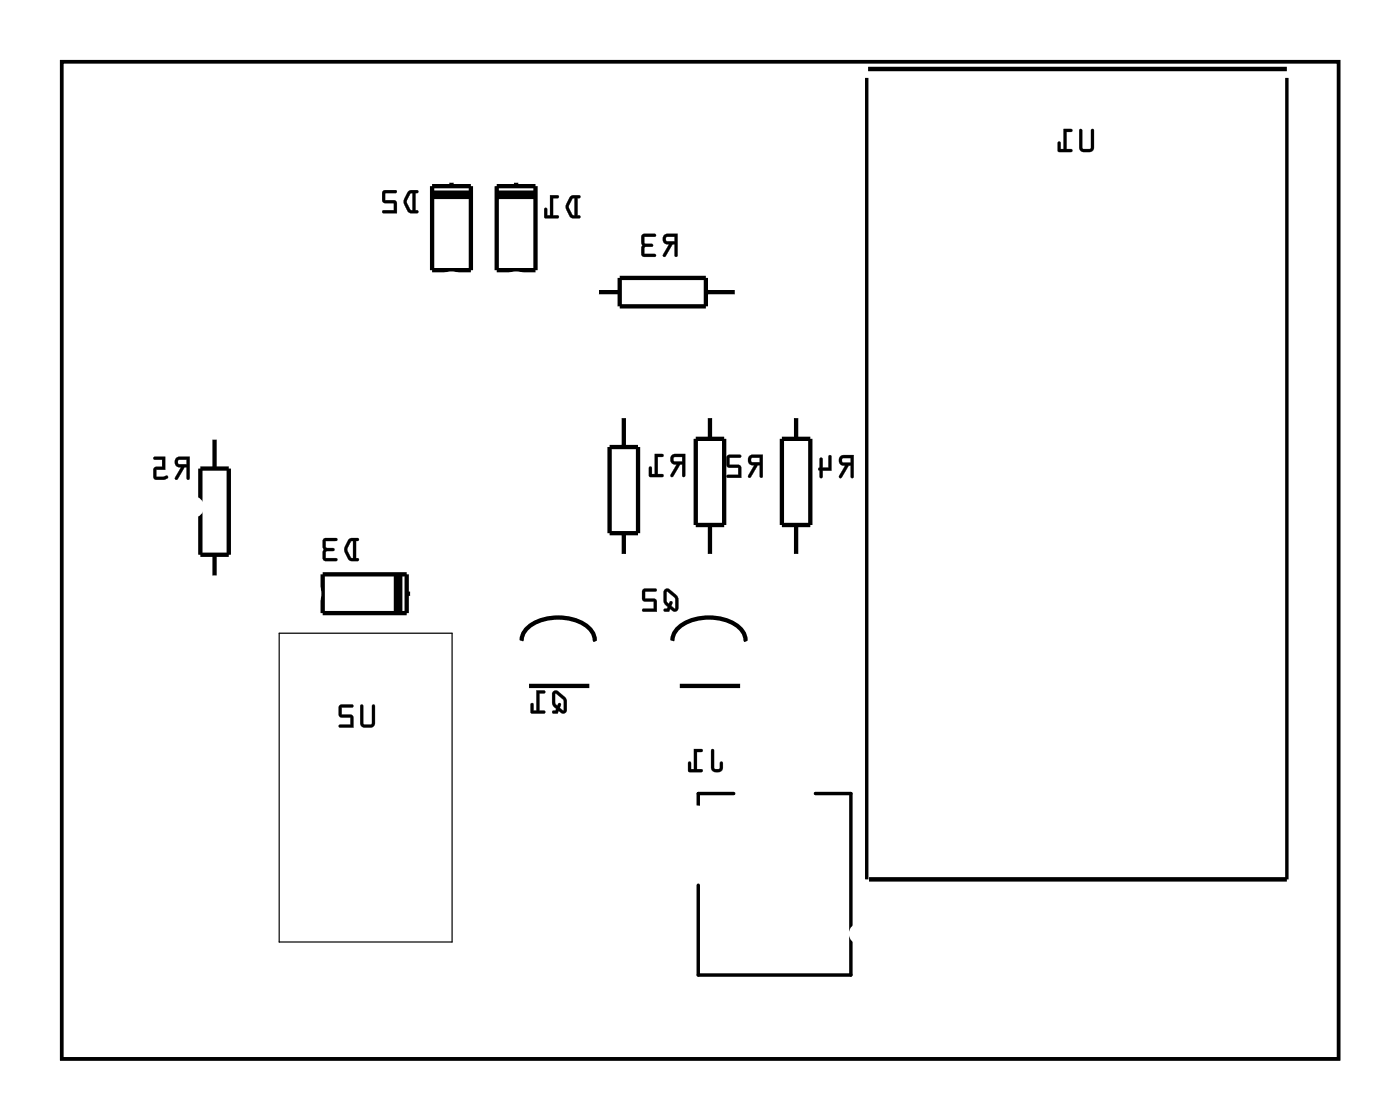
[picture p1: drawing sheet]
<svg xmlns="http://www.w3.org/2000/svg" width="83mm" height="66mm" viewBox="0 0 83 66" stroke-linecap="round" stroke-linejoin="round" font-family="sans-serif">
<path d="M3.6 3.6h75.3v58.8h-75.3zM43.3 46.8h-2.1v.7M48.1 46.8h2.1v10.7h-9v-5.3" fill="none" stroke="#000" stroke-width=".2"/>
<g fill="#000">
<path d="M24.1 11.3a.81 .81 0 0 0 0 1.2l.5 .1 .1-.1-.2-.1v-1h.1l.1-.1-.4-.1zM24.2 11.4h.1v1l-.1-.1-.2-.4zM22.6 11.3l-.1 .6 .2 .1h.5v.4h-.6l-.1 .1 .9 .1-.1-.7-.6-.1v-.4h.6l.1-.1z"/>
<path d="M24.1 11.3l-.3 .5v.3l.3 .4 .5 .1a.1 .1 0 0 0 .1-.1 .1 .1 0 0 0-.1-.1h-.1v-1h.1a.1 .1 0 0 0 .1-.1 .1 .1 0 0 0-.1-.1zM24.1 11.3l.2-.1 .4 .1-.1 .1h-.1v1h.1v.2l-.5-.1-.3-.4v-.4zM24.2 11.4h.1v1l-.1-.1-.2-.4zM24.2 11.4l-.2 .5 .2 .4 .1 .1v-1zM22.6 11.3v.6l.6 .1v.4h-.6a.1 .1 0 0 0-.1 .1 .1 .1 0 0 0 .1 .1h.8v-.8h-.7v-.4h.6a.1 .1 0 0 0 .1-.1 .1 .1 0 0 0-.1-.1zM22.6 11.3h.8l-.1 .1h-.6v.4l.6 .1 .1 .7-.9-.1 .1-.1h.6v-.4h-.5l-.1-.1z"/>
<path d="M33.6 11.6a.81 .81 0 0 0 0 1.2l.5 .1 .1-.1-.1-.1v-1h.1v-.1l-.4-.1zM33.8 11.7h.1v1l-.2-.1-.2-.4zM32.4 11.5v1.2h-.1v-.4h-.2v.5l.8 .1v-.2h-.3v-1h.3l.1-.1z"/>
<path d="M33.6 11.6l-.2 .5v.3l.3 .4 .4 .1a.1 .1 0 0 0 .1-.1 .1 .1 0 0 0-.1-.1v-1a.1 .1 0 0 0 .1-.1 .1 .1 0 0 0-.1-.1zM33.6 11.6l.2-.1 .4 .1v.1h-.2v1h.2v.2l-.5-.1-.3-.4v-.4zM33.8 11.7h.1v1l-.2-.1-.2-.4zM33.8 11.7l-.3 .5 .2 .5h.2v-1zM32.4 11.5v1.2h-.1v-.4a.1 .1 0 0 0-.1-.1 .1 .1 0 0 0-.1 .1v.6h.8a.1 .1 0 0 0 .1-.1 .1 .1 0 0 0-.1-.1h-.3v-1h.3a.1 .1 0 0 0 .1-.1 .1 .1 0 0 0-.1-.1zM32.4 11.5l.5 .1v.1h-.3v1h.3v.2l-.8-.1v-.5h.1l.1 .4h.1z"/>
<path d="M39.2 13.9a.32 .32 0 0 0-.1 .3 .32 .32 0 0 0 .4 .2l-.4 .7h.1l.5-.7h.1v.7h.1l.1-1.3zM39.3 14h.5v.2h-.5zM37.9 13.8l-.1 1.2 .2 .1h.6v-.1h-.6v-.4l.5-.1v-.1l-.5-.1v-.3h.6l.1-.2z"/>
<path d="M39.2 13.9a.32 .32 0 0 0-.1 .3 .32 .32 0 0 0 .4 .2l-.4 .6a.1 .1 0 0 0 0 .1 .1 .1 0 0 0 .2 0l.4-.7h.1v.7a.1 .1 0 0 0 .1 .1 .1 .1 0 0 0 .1-.1v-1.3h-.7zM39.2 13.9l.8-.1-.1 1.3h-.1v-.7h-.1l-.5 .7h-.1l.4-.7a.31 .31 0 0 1-.4-.2 .31 .31 0 0 1 .1-.3zM39.3 14h.5v.2h-.5zM39.3 14v.2h.5v-.2zM37.9 13.8l-.1 1.2 .2 .2h.6a.1 .1 0 0 0 .1-.1 .1 .1 0 0 0-.1-.1h-.6v-.4h.4a.1 .1 0 0 0 .1-.1 .1 .1 0 0 0-.1-.1l-.4-.1v-.3h.6a.1 .1 0 0 0 .1-.1 .1 .1 0 0 0-.1-.1zM37.9 13.8h.8l-.1 .2h-.6v.4h.5v.1l-.5 .1v.4h.6v.1h-.6l-.2-.1z"/>
<path d="M63.7 7.6v1.2l.1 .1h.5l.2-.2v-1l-.1-.1-.1 .1v1l-.4 .1-.1-.1v-1zM62.7 7.6v1.2h-.2v-.4l-.1-.1v.6l.8 .1v-.2h-.3v-1h.3v-.1z"/>
<path d="M63.7 7.6l-.1 1.1 .1 .2 .2 .1h.4l.2-.2v-1.1a.1 .1 0 0 0-.1-.1 .1 .1 0 0 0-.1 .1v1l-.4 .1-.1-.1v-1zM63.7 7.6l.1 .1v1l.1 .1 .4-.1v-1l.1-.1 .1 .1v1l-.2 .2h-.5l-.1-.1zM62.7 7.6v1.2h-.2l.1-.4a.1 .1 0 0 0-.1-.1 .1 .1 0 0 0-.1 .1v.5l.7 .1a.1 .1 0 0 0 .1-.1 .1 .1 0 0 0-.1-.1h-.2v-1h.2a.1 .1 0 0 0 .1-.1 .1 .1 0 0 0-.1-.1zM62.7 7.6l.5 .1v.1h-.3v1h.3v.1h-.8v-.5h.1v.4h.2z"/>
<path d="M3.6 3.6v58.8h75.3v-58.8zM3.6 3.6h75.3v58.8h-75.3z"/>
<path d="M10.4 27a.32 .32 0 0 0-.1 .4 .32 .32 0 0 0 .4 .1l-.4 .7 .1 .1 .5-.8h.1v.7l.1 .1 .1-1.4zM10.5 27.1h.5v.3h-.5zM9.1 27v.1h.5v.4l-.5 .1v.6l.1 .1h.4a.15 .15 0 0 0 .2 0 .15 .15 0 0 0 0-.3l-.6 .1v-.4h.5v-.8z"/>
<path d="M10.4 27a.32 .32 0 0 0-.1 .4 .32 .32 0 0 0 .4 .1l-.4 .7a.1 .1 0 0 0 .1 .1 .1 .1 0 0 0 .1-.1l.4-.7h.1v.7a.1 .1 0 0 0 .1 .1 .1 .1 0 0 0 .1-.1v-1.3h-.6zM10.4 27l.8-.1-.1 1.4-.1-.1v-.7h-.1l-.4 .7h-.2l.4-.7a.31 .31 0 0 1-.4-.1 .31 .31 0 0 1 .1-.4zM10.5 27.1h.5v.3h-.5zM10.5 27.1v.3h.5v-.3zM9.1 26.9v.2h.5v.4l-.5 .1-.1 .6 .2 .1 .7-.1a.1 .1 0 0 0 0-.1 .1 .1 0 0 0-.1-.1l-.6 .1v-.4h.5v-.8zM9.1 27l.6-.1v.8h-.5v.4l.6-.1 .1 .1v.1l-.7 .1-.1-.1v-.6l.5-.1v-.4h-.5z"/>
<path d="M20.6 31.8a.81 .81 0 0 0 0 1.2l.5 .1 .1-.1-.2-.1v-1h.1l.1-.1-.4-.1zM20.7 31.9h.1v1h-.1l-.2-.5zM19.1 31.8l-.1 1.2 .2 .1h.6v-.2h-.6v-.4h.5v-.1v-.1h-.5v-.4h.6l.1-.1z"/>
<path d="M20.6 31.8l-.3 .5v.3l.3 .4 .5 .1a.1 .1 0 0 0 .1-.1 .1 .1 0 0 0-.1-.1h-.1v-1h.1a.1 .1 0 0 0 .1-.1 .1 .1 0 0 0-.1-.1zM20.6 31.8l.2-.1 .4 .1-.1 .1h-.1v1h.1v.2l-.5-.1-.3-.4v-.4zM20.7 31.9h.1v1h-.1l-.2-.5zM20.7 31.9l-.2 .5 .2 .5h.1v-1zM19.1 31.8l-.1 1.2 .2 .1h.6a.1 .1 0 0 0 .1-.1 .1 .1 0 0 0-.1-.1h-.6v-.4h.4a.1 .1 0 0 0 .1-.1 .1 .1 0 0 0-.1-.1h-.4v-.4h.6a.1 .1 0 0 0 .1-.1 .1 .1 0 0 0-.1-.1zM19.1 31.8h.8l-.1 .1h-.6v.4h.5v.1v.1h-.5v.4h.6v.2h-.6l-.2-.1z"/>
<path d="M39.2 34.8l-.1 .7 .3 .3-.3 .2 .4 .1v-.2l.3 .2 .2-.2a.91 .91 0 0 0-.7-1.2zM39.3 34.9l.5 .4v.6l-.2-.2v-.1a.11 .11 0 0 0-.1-.2 .11 .11 0 0 0-.1 .2l-.1-.2zM37.9 34.8v.6l.1 .1h.6v.4h-.7v.1l.8 .1v-.8h-.7v-.4h.6l.1-.1z"/>
<path d="M39.2 34.8l-.1 .7 .3 .3-.1 .1h-.1a.1 .1 0 0 0-.1 .1 .1 .1 0 0 0 .1 .1h.3v-.2l.2 .2 .2-.1a.92 .92 0 0 0-.4-1.2l-.2-.1zM39.2 34.8l.2-.1 .5 .4a.97 .97 0 0 1 .1 .8l-.2 .2-.3-.2v.2l-.4-.1 .3-.2-.3-.3zM39.3 34.9l.5 .4v.6l-.2-.2 .1-.1a.14 .14 0 0 0-.2-.2 .11 .11 0 0 0-.1 .2l-.1-.2zM39.3 34.9v.5a.14 .14 0 0 0 .1 .2 .14 .14 0 0 0 .1-.2l.1 .1v.2l.2 .2v-.6zM37.9 34.7v.7l.7 .1v.4h-.7a.1 .1 0 0 0 0 .1 .1 .1 0 0 0 0 .1h.8v-.8h-.7v-.4h.6a.1 .1 0 0 0 .1-.1 .1 .1 0 0 0-.1-.1zM37.9 34.8h.8l-.1 .1h-.6v.4h.7v.8l-.8-.1v-.1h.7v-.4h-.6l-.1-.1z"/>
<path d="M39.6 26.8a.32 .32 0 0 0 0 .4 .32 .32 0 0 0 .3 .2l-.4 .7h.2l.4-.7h.1v.6l.1 .1 .1-1.3zM39.7 27l.5-.1v.3h-.4zM38.6 26.8v1.1h-.2v-.3l-.1-.1v.6h.8v-.1l-.3-.1v-1h.3v-.1z"/>
<path d="M39.6 26.8a.32 .32 0 0 0-.1 .4 .32 .32 0 0 0 .4 .2l-.4 .6a.1 .1 0 0 0 .1 .1 .1 .1 0 0 0 .1 0l.4-.7h.1v.6a.1 .1 0 0 0 .1 .1 .1 .1 0 0 0 .1-.1v-1.2h-.6zM39.6 26.8h.8l-.1 1.3-.1-.1v-.6h-.1l-.4 .7h-.2l.4-.7a.31 .31 0 0 1-.3-.2 .31 .31 0 0 1 0-.4zM39.7 27l.5-.1v.3h-.4zM39.7 27l.1 .2h.4v-.3zM38.6 26.8v1.1h-.2v-.3a.1 .1 0 0 0-.1-.1 .1 .1 0 0 0 0 .1v.5h.7a.1 .1 0 0 0 .1-.1 .1 .1 0 0 0-.1-.1h-.2v-1h.2a.1 .1 0 0 0 .1 0 .1 .1 0 0 0-.1-.1zM38.6 26.8h.5v.1h-.3v1.1h.3v.1h-.8v-.6l.1 .1v.4h.2z"/>
<path d="M44.2 26.9a.32 .32 0 0 0-.1 .4 .32 .32 0 0 0 .4 .1l-.4 .7 .1 .1 .5-.8h.1v.7l.1 .1 .1-1.4zM44.3 27h.5v.3l-.5-.1zM42.9 26.9l-.1 .6 .2 .1h.5v.4h-.6l-.1 .1 .9 .1v-.7l-.7-.1v-.4h.6l.1-.1z"/>
<path d="M44.2 26.9a.32 .32 0 0 0-.1 .4 .32 .32 0 0 0 .4 .1l-.4 .6a.1 .1 0 0 0 0 .2 .11 .11 0 0 0 .2-.1l.4-.7h.1v.7a.1 .1 0 0 0 .1 .1 .1 .1 0 0 0 .1-.1v-1.3h-.6zM44.2 26.9l.8-.1-.1 1.4-.1-.1v-.7h-.1l-.4 .7h-.2l.4-.7a.31 .31 0 0 1-.4-.1 .31 .31 0 0 1 .1-.4zM44.3 27h.5v.3l-.5-.1zM44.3 27v.3h.5v-.3zM42.9 26.9v.6l.6 .1v.4h-.6a.1 .1 0 0 0-.1 .1 .1 .1 0 0 0 .1 .1h.8v-.8h-.7v-.4h.6a.1 .1 0 0 0 .1-.1 .1 .1 0 0 0-.1-.1zM42.9 26.9h.8l-.1 .1h-.6v.4l.6 .1 .1 .7-.8-.1v-.1h.6v-.4h-.5l-.1-.1z"/>
<path d="M49.5 26.9a.32 .32 0 0 0 0 .4 .32 .32 0 0 0 .3 .2l-.3 .6 .1 .1 .4-.7h.2v.6l.1 .1v-1.4zM49.7 27h.5v.3h-.5zM48.4 27l-.1 .6-.1 .1 .2 .5 .1-.1v-.4h.5v-.8v-.1l-.1 .1-.1 .7h-.3v-.6z"/>
<path d="M49.5 26.9a.32 .32 0 0 0 0 .4 .32 .32 0 0 0 .3 .2l-.3 .6a.1 .1 0 0 0 0 .1 .1 .1 0 0 0 .1 0l.4-.7h.2v.6a.1 .1 0 0 0 0 .1 .1 .1 0 0 0 .1-.1v-1.3h-.6zM49.6 26.9l.7-.1v1.4l-.1-.1v-.7h-.2l-.4 .7h-.1l.4-.7a.31 .31 0 0 1-.4-.1 .31 .31 0 0 1 .1-.4zM49.7 27h.5v.3h-.5zM49.7 27v.3h.5v-.3zM48.3 27v.6a.09 .09 0 0 0-.1 .1 .09 .09 0 0 0 .1 0v.4a.1 .1 0 0 0 .1 .1 .1 .1 0 0 0 .1-.1v-.4l.5 .1v-.9a.1 .1 0 0 0-.1-.1 .1 .1 0 0 0-.1 .1v.7h-.3v-.6zM48.4 27h.1v.6h.4v-.7l.1-.1v.1v.8h-.5v.4l-.1 .1-.1-.5v-.1z"/>
<path d="M21.3 41.6v1.1l.1 .2h.5l.2-.3v-1l-.1-.1-.1 .1v1.1h-.4l-.1-.1v-1zM20 41.6v.6l.1 .1h.6v.4h-.6l-.1 .1 .8 .1v-.7l-.7-.1v-.4h.7v-.1z"/>
<path d="M21.3 41.6l-.1 1 .1 .2 .2 .1h.4l.2-.2v-1.1a.1 .1 0 0 0-.1-.1 .1 .1 0 0 0-.1 .1v1.1h-.4l-.1-.1v-1zM21.3 41.6h.1v1l.1 .1h.4v-1.1l.1-.1 .1 .1v1l-.2 .3h-.5l-.1-.2zM20 41.6v.7h.7v.4h-.6a.1 .1 0 0 0-.1 .1 .1 .1 0 0 0 .1 .1h.7v-.7l-.7-.1v-.4h.7a.1 .1 0 0 0 0-.1 .1 .1 0 0 0 0-.1zM20 41.6h.8v.1h-.7v.4l.7 .1v.7l-.8-.1 .1-.1h.6v-.4h-.6l-.1-.1z"/>
<path d="M32.6 40.8v.7l.2 .3-.2 .2 .3 .1v-.2l.3 .2 .2-.2a.91 .91 0 0 0-.6-1.2zM32.7 40.9l.5 .4v.6l-.2-.2 .1-.1a.11 .11 0 0 0-.2-.1 .11 .11 0 0 0 0 .1l-.2-.2zM31.6 40.7v1.2h-.1v-.4h-.2v.5l.8 .1v-.2h-.3v-1h.3v-.1z"/>
<path d="M32.6 40.8v.7l.2 .3v.1h-.2a.1 .1 0 0 0-.1 .1 .1 .1 0 0 0 .1 .1h.3v-.2l.2 .2 .3-.1a.92 .92 0 0 0-.5-1.2l-.1-.1zM32.6 40.8l.2-.1 .5 .4a.97 .97 0 0 1 .1 .8l-.2 .2-.3-.2v.2l-.3-.1 .2-.2-.2-.3zM32.7 40.9l.5 .4v.6l-.2-.2 .1-.1a.14 .14 0 0 0-.2-.2 .11 .11 0 0 0 0 .2l-.2-.2zM32.7 40.9v.5a.14 .14 0 0 0 .1 .2 .14 .14 0 0 0 .2-.1h.1l-.1 .2 .2 .2v-.6zM31.6 40.7v1.2h-.1v-.4a.1 .1 0 0 0-.1-.1 .1 .1 0 0 0-.1 .1v.5l.8 .1a.1 .1 0 0 0 .1-.1 .1 .1 0 0 0-.1-.1h-.3v-1h.3a.1 .1 0 0 0 .1-.1 .1 .1 0 0 0-.1-.1zM31.6 40.7l.5 .1v.1h-.3v1h.3v.2l-.8-.1v-.5h.1l.1 .4h.1z"/>
<path d="M42 44.2l-.1 1.1a.36 .36 0 0 0 .4 .2 .36 .36 0 0 0 .3-.2v-.3l-.1-.1v.1l-.1 .3h-.3v-1.1zM40.9 44.2v1.1h-.2v-.3l-.1-.1v.6h.8v-.1l-.3-.1v-1h.3v-.1z"/>
<path d="M41.9 44.2v1.1a.37 .37 0 0 0 .4 .2 .37 .37 0 0 0 .3-.2v-.3a.1 .1 0 0 0-.1-.1 .1 .1 0 0 0-.1 .1v.3h-.3v-1.1zM42 44.2h.1v1.1h.3l.1-.4 .1 .1v.3a.35 .35 0 0 1-.3 .2 .35 .35 0 0 1-.4-.2zM40.9 44.1v1.2h-.2l.1-.3a.1 .1 0 0 0-.1-.1 .1 .1 0 0 0-.1 .1v.5h.8a.1 .1 0 0 0 0-.1 .1 .1 0 0 0 0-.1h-.3v-1h.3a.1 .1 0 0 0 0-.1 .1 .1 0 0 0 0-.1zM40.9 44.2h.5v.1h-.3v1.1h.3v.1h-.8v-.6l.1 .1v.4h.2z"/>
</g>
<path d="M51.1 4.6v47.2M51.2 4.1h24.7M75.9 4.6v47.2h-24.7" fill="none" stroke="#000" stroke-width=".23"/>
<g fill="none" stroke="#000" stroke-width=".25">
<path d="M25.5 11h2.3v4.9h-2.3zM26.6 10.6v.4M26.6 15.9v.2M29.3 11h2.3v4.9h-2.3zM30.4 10.6v.4M30.4 15.9v.2M35.2 17.2h1.3M36.5 16.4h5.1v1.7h-5.1zM41.6 17.2h1.8M11.8 27.6h1.7v5.1h-1.7zM12.7 25.8v1.8M12.7 32.7v1.4"/>
<path d="M18.8 35h.2M19 33.9h5v2.2h-5zM24 35h.3M30.8 37.7a1.92 1.92 0 0 1 2.1-1.3 2.34 2.34 0 0 1 2.1 1l.1 .3M35.9 26.4h1.7v5h-1.7zM36.8 24.5v1.9M36.8 31.4v1.4M39.6 37.7a1.92 1.92 0 0 1 2.2-1.3 2.34 2.34 0 0 1 2.1 1l.1 .3M41 25.9h1.7v5.1h-1.7zM41.9 24.5v1.4M41.9 31v1.8M46.1 25.9h1.7v5.1h-1.7z"/>
<path d="M46.9 24.5v1.4M46.9 31v1.8M31.2 40.4h3.6M40.1 40.4h3.5"/>
</g>
<path d="M25.5 11.5h2.3M29.3 11.5h2.3M23.5 33.9v2.2" fill="none" stroke="#000" stroke-width=".51"/>
<path d="M16.5 37.3h10.2v18.2h-10.2z" fill="none" stroke="#000" stroke-width=".07"/>
<circle cx="50.7" cy="55" r=".35" fill="#fff"/>
<circle cx="50.7" cy="55" r=".35" fill="none" stroke="#fff" stroke-width=".55"/>
<circle cx="48.2" cy="44.1" r=".35" fill="#fff"/>
<circle cx="48.2" cy="44.1" r=".35" fill="none" stroke="#fff" stroke-width=".55"/>
<circle cx="52.1" cy="14.7" r=".45" fill="#fff"/>
<circle cx="52.1" cy="14.7" r=".45" fill="none" stroke="#fff" stroke-width=".58"/>
<circle cx="74.9" cy="9.6" r=".45" fill="#fff"/>
<circle cx="74.9" cy="9.6" r=".45" fill="none" stroke="#fff" stroke-width=".58"/>
<circle cx="74.9" cy="12.2" r=".45" fill="#fff"/>
<circle cx="74.9" cy="12.2" r=".45" fill="none" stroke="#fff" stroke-width=".58"/>
<circle cx="74.9" cy="14.7" r=".45" fill="#fff"/>
<circle cx="74.9" cy="14.7" r=".45" fill="none" stroke="#fff" stroke-width=".58"/>
<circle cx="74.9" cy="17.2" r=".45" fill="#fff"/>
<circle cx="74.9" cy="17.2" r=".45" fill="none" stroke="#fff" stroke-width=".58"/>
<circle cx="74.9" cy="19.8" r=".45" fill="#fff"/>
<circle cx="74.9" cy="19.8" r=".45" fill="none" stroke="#fff" stroke-width=".58"/>
<circle cx="52.1" cy="12.2" r=".45" fill="#fff"/>
<circle cx="52.1" cy="12.2" r=".45" fill="none" stroke="#fff" stroke-width=".58"/>
<circle cx="52.1" cy="9.6" r=".45" fill="#fff"/>
<circle cx="52.1" cy="9.6" r=".45" fill="none" stroke="#fff" stroke-width=".58"/>
<circle cx="52.1" cy="17.2" r=".45" fill="#fff"/>
<circle cx="52.1" cy="17.2" r=".45" fill="none" stroke="#fff" stroke-width=".58"/>
<circle cx="74.9" cy="22.3" r=".45" fill="#fff"/>
<circle cx="74.9" cy="22.3" r=".45" fill="none" stroke="#fff" stroke-width=".58"/>
<circle cx="74.9" cy="24.9" r=".45" fill="#fff"/>
<circle cx="74.9" cy="24.9" r=".45" fill="none" stroke="#fff" stroke-width=".58"/>
<circle cx="74.9" cy="27.4" r=".45" fill="#fff"/>
<circle cx="74.9" cy="27.4" r=".45" fill="none" stroke="#fff" stroke-width=".58"/>
<circle cx="74.9" cy="29.9" r=".45" fill="#fff"/>
<circle cx="74.9" cy="29.9" r=".45" fill="none" stroke="#fff" stroke-width=".58"/>
<circle cx="74.9" cy="32.5" r=".45" fill="#fff"/>
<circle cx="74.9" cy="32.5" r=".45" fill="none" stroke="#fff" stroke-width=".58"/>
<circle cx="74.9" cy="35" r=".45" fill="#fff"/>
<circle cx="74.9" cy="35" r=".45" fill="none" stroke="#fff" stroke-width=".58"/>
<circle cx="74.9" cy="37.5" r=".45" fill="#fff"/>
<circle cx="74.9" cy="37.5" r=".45" fill="none" stroke="#fff" stroke-width=".58"/>
<circle cx="74.9" cy="40.1" r=".45" fill="#fff"/>
<circle cx="74.9" cy="40.1" r=".45" fill="none" stroke="#fff" stroke-width=".58"/>
<circle cx="74.9" cy="42.6" r=".45" fill="#fff"/>
<circle cx="74.9" cy="42.6" r=".45" fill="none" stroke="#fff" stroke-width=".58"/>
<circle cx="74.9" cy="45.1" r=".45" fill="#fff"/>
<circle cx="74.9" cy="45.1" r=".45" fill="none" stroke="#fff" stroke-width=".58"/>
<circle cx="52.1" cy="27.4" r=".45" fill="#fff"/>
<circle cx="52.1" cy="27.4" r=".45" fill="none" stroke="#fff" stroke-width=".58"/>
<circle cx="52.1" cy="29.9" r=".45" fill="#fff"/>
<circle cx="52.1" cy="29.9" r=".45" fill="none" stroke="#fff" stroke-width=".58"/>
<circle cx="52.1" cy="32.5" r=".45" fill="#fff"/>
<circle cx="52.1" cy="32.5" r=".45" fill="none" stroke="#fff" stroke-width=".58"/>
<circle cx="52.1" cy="35" r=".45" fill="#fff"/>
<circle cx="52.1" cy="35" r=".45" fill="none" stroke="#fff" stroke-width=".58"/>
<circle cx="52.1" cy="37.5" r=".45" fill="#fff"/>
<circle cx="52.1" cy="37.5" r=".45" fill="none" stroke="#fff" stroke-width=".58"/>
<circle cx="52.1" cy="40.1" r=".45" fill="#fff"/>
<circle cx="52.1" cy="40.1" r=".45" fill="none" stroke="#fff" stroke-width=".58"/>
<circle cx="52.1" cy="42.6" r=".45" fill="#fff"/>
<circle cx="52.1" cy="42.6" r=".45" fill="none" stroke="#fff" stroke-width=".58"/>
<circle cx="52.1" cy="45.1" r=".45" fill="#fff"/>
<circle cx="52.1" cy="45.1" r=".45" fill="none" stroke="#fff" stroke-width=".58"/>
<circle cx="52.1" cy="19.8" r=".45" fill="#fff"/>
<circle cx="52.1" cy="19.8" r=".45" fill="none" stroke="#fff" stroke-width=".58"/>
<circle cx="52.1" cy="22.3" r=".45" fill="#fff"/>
<circle cx="52.1" cy="22.3" r=".45" fill="none" stroke="#fff" stroke-width=".58"/>
<circle cx="52.1" cy="24.9" r=".45" fill="#fff"/>
<circle cx="52.1" cy="24.9" r=".45" fill="none" stroke="#fff" stroke-width=".58"/>
<circle cx="45.7" cy="46.8" r="1.83" fill="#fff"/>
<circle cx="45.7" cy="46.8" r="1.83" fill="none" stroke="#fff" stroke-width=".91" stroke-linecap="butt"/>
<circle cx="45.7" cy="52.8" r="1.83" fill="#fff"/>
<circle cx="45.7" cy="52.8" r="1.83" fill="none" stroke="#fff" stroke-width=".91" stroke-linecap="butt"/>
<circle cx="41" cy="49.8" r="1.83" fill="#fff"/>
<circle cx="41" cy="49.8" r="1.83" fill="none" stroke="#fff" stroke-width=".91" stroke-linecap="butt"/>
<circle cx="45.7" cy="46.8" r="1.83" fill="#fff"/>
<circle cx="45.7" cy="46.8" r="1.83" fill="none" stroke="#fff" stroke-width=".91" stroke-linecap="butt"/>
<circle cx="45.7" cy="52.8" r="1.83" fill="#fff"/>
<circle cx="45.7" cy="52.8" r="1.83" fill="none" stroke="#fff" stroke-width=".91" stroke-linecap="butt"/>
<circle cx="41" cy="49.8" r="1.83" fill="#fff"/>
<circle cx="41" cy="49.8" r="1.83" fill="none" stroke="#fff" stroke-width=".91" stroke-linecap="butt"/>
<path d="M24.6 34.2h1.6v1.6h-1.6z" fill="#fff"/>
<path d="M24.6 34.2h1.6v1.6h-1.6z" fill="none" stroke="#fff" stroke-width=".76" stroke-linecap="butt"/>
<circle cx="25.4" cy="35" r=".79" fill="#fff"/>
<circle cx="25.4" cy="35" r=".79" fill="none" stroke="#fff" stroke-width=".76" stroke-linecap="butt"/>
<circle cx="17.8" cy="35" r=".79" fill="#fff"/>
<circle cx="17.8" cy="35" r=".79" fill="none" stroke="#fff" stroke-width=".76" stroke-linecap="butt"/>
<circle cx="12.7" cy="24.8" r=".7" fill="#fff"/>
<circle cx="12.7" cy="24.8" r=".7" fill="none" stroke="#fff" stroke-width=".76" stroke-linecap="butt"/>
<circle cx="12.7" cy="35" r=".7" fill="#fff"/>
<circle cx="12.7" cy="35" r=".7" fill="none" stroke="#fff" stroke-width=".76" stroke-linecap="butt"/>
<circle cx="39.3" cy="38.8" r=".7" fill="#fff"/>
<circle cx="39.3" cy="38.8" r=".7" fill="none" stroke="#fff" stroke-width=".76" stroke-linecap="butt"/>
<circle cx="41.9" cy="38.8" r=".7" fill="#fff"/>
<circle cx="41.9" cy="38.8" r=".7" fill="none" stroke="#fff" stroke-width=".76" stroke-linecap="butt"/>
<circle cx="44.4" cy="38.8" r=".7" fill="#fff"/>
<circle cx="44.4" cy="38.8" r=".7" fill="none" stroke="#fff" stroke-width=".76" stroke-linecap="butt"/>
<circle cx="41.9" cy="33.7" r=".7" fill="#fff"/>
<circle cx="41.9" cy="33.7" r=".7" fill="none" stroke="#fff" stroke-width=".76" stroke-linecap="butt"/>
<circle cx="41.9" cy="23.6" r=".7" fill="#fff"/>
<circle cx="41.9" cy="23.6" r=".7" fill="none" stroke="#fff" stroke-width=".76" stroke-linecap="butt"/>
<circle cx="44.4" cy="17.2" r=".7" fill="#fff"/>
<circle cx="44.4" cy="17.2" r=".7" fill="none" stroke="#fff" stroke-width=".76" stroke-linecap="butt"/>
<circle cx="34.2" cy="17.2" r=".7" fill="#fff"/>
<circle cx="34.2" cy="17.2" r=".7" fill="none" stroke="#fff" stroke-width=".76" stroke-linecap="butt"/>
<circle cx="46.9" cy="33.7" r=".7" fill="#fff"/>
<circle cx="46.9" cy="33.7" r=".7" fill="none" stroke="#fff" stroke-width=".76" stroke-linecap="butt"/>
<circle cx="46.9" cy="23.6" r=".7" fill="#fff"/>
<circle cx="46.9" cy="23.6" r=".7" fill="none" stroke="#fff" stroke-width=".76" stroke-linecap="butt"/>
<path d="M29.6 8.8h1.6v1.6h-1.6z" fill="#fff"/>
<path d="M29.6 8.8h1.6v1.6h-1.6z" fill="none" stroke="#fff" stroke-width=".76" stroke-linecap="butt"/>
<circle cx="30.4" cy="9.6" r=".79" fill="#fff"/>
<circle cx="30.4" cy="9.6" r=".79" fill="none" stroke="#fff" stroke-width=".76" stroke-linecap="butt"/>
<circle cx="30.4" cy="17.2" r=".79" fill="#fff"/>
<circle cx="30.4" cy="17.2" r=".79" fill="none" stroke="#fff" stroke-width=".76" stroke-linecap="butt"/>
<circle cx="30.4" cy="38.8" r=".7" fill="#fff"/>
<circle cx="30.4" cy="38.8" r=".7" fill="none" stroke="#fff" stroke-width=".76" stroke-linecap="butt"/>
<circle cx="33" cy="38.8" r=".7" fill="#fff"/>
<circle cx="33" cy="38.8" r=".7" fill="none" stroke="#fff" stroke-width=".76" stroke-linecap="butt"/>
<circle cx="35.5" cy="38.8" r=".7" fill="#fff"/>
<circle cx="35.5" cy="38.8" r=".7" fill="none" stroke="#fff" stroke-width=".76" stroke-linecap="butt"/>
<circle cx="36.8" cy="23.6" r=".7" fill="#fff"/>
<circle cx="36.8" cy="23.6" r=".7" fill="none" stroke="#fff" stroke-width=".76" stroke-linecap="butt"/>
<circle cx="36.8" cy="33.7" r=".7" fill="#fff"/>
<circle cx="36.8" cy="33.7" r=".7" fill="none" stroke="#fff" stroke-width=".76" stroke-linecap="butt"/>
<path d="M25.8 8.8h1.6v1.6h-1.6z" fill="#fff"/>
<path d="M25.8 8.8h1.6v1.6h-1.6z" fill="none" stroke="#fff" stroke-width=".76" stroke-linecap="butt"/>
<circle cx="26.6" cy="9.6" r=".79" fill="#fff"/>
<circle cx="26.6" cy="9.6" r=".79" fill="none" stroke="#fff" stroke-width=".76" stroke-linecap="butt"/>
<circle cx="26.6" cy="17.2" r=".79" fill="#fff"/>
<circle cx="26.6" cy="17.2" r=".79" fill="none" stroke="#fff" stroke-width=".76" stroke-linecap="butt"/>
<circle cx="25.4" cy="38.8" r=".78" fill="#fff"/>
<circle cx="25.4" cy="38.8" r=".78" fill="none" stroke="#fff" stroke-width=".52"/>
<circle cx="25.4" cy="51.5" r=".78" fill="#fff"/>
<circle cx="25.4" cy="51.5" r=".78" fill="none" stroke="#fff" stroke-width=".52"/>
<circle cx="17.8" cy="54.1" r=".78" fill="#fff"/>
<circle cx="17.8" cy="54.1" r=".78" fill="none" stroke="#fff" stroke-width=".52"/>
<circle cx="17.8" cy="38.8" r=".78" fill="#fff"/>
<circle cx="17.8" cy="38.8" r=".78" fill="none" stroke="#fff" stroke-width=".52"/>
<circle cx="25.4" cy="38.8" r=".78" fill="#fff"/>
<circle cx="25.4" cy="38.8" r=".78" fill="none" stroke="#fff" stroke-width=".52"/>
<circle cx="25.4" cy="51.5" r=".78" fill="#fff"/>
<circle cx="25.4" cy="51.5" r=".78" fill="none" stroke="#fff" stroke-width=".52"/>
<circle cx="17.8" cy="54.1" r=".78" fill="#fff"/>
<circle cx="17.8" cy="54.1" r=".78" fill="none" stroke="#fff" stroke-width=".52"/>
<circle cx="17.8" cy="38.8" r=".78" fill="#fff"/>
<circle cx="17.8" cy="38.8" r=".78" fill="none" stroke="#fff" stroke-width=".52"/>
<circle cx="12.6" cy="37.6" r=".35" fill="#fff"/>
<circle cx="12.6" cy="37.6" r=".35" fill="none" stroke="#fff" stroke-width=".55"/>
<circle cx="5" cy="37.6" r=".35" fill="#fff"/>
<circle cx="5" cy="37.6" r=".35" fill="none" stroke="#fff" stroke-width=".55"/>
<circle cx="11.4" cy="29.9" r=".35" fill="#fff"/>
<circle cx="11.4" cy="29.9" r=".35" fill="none" stroke="#fff" stroke-width=".55"/>
<circle cx="12.7" cy="19.7" r=".35" fill="#fff"/>
<circle cx="12.7" cy="19.7" r=".35" fill="none" stroke="#fff" stroke-width=".55"/>
</svg>
